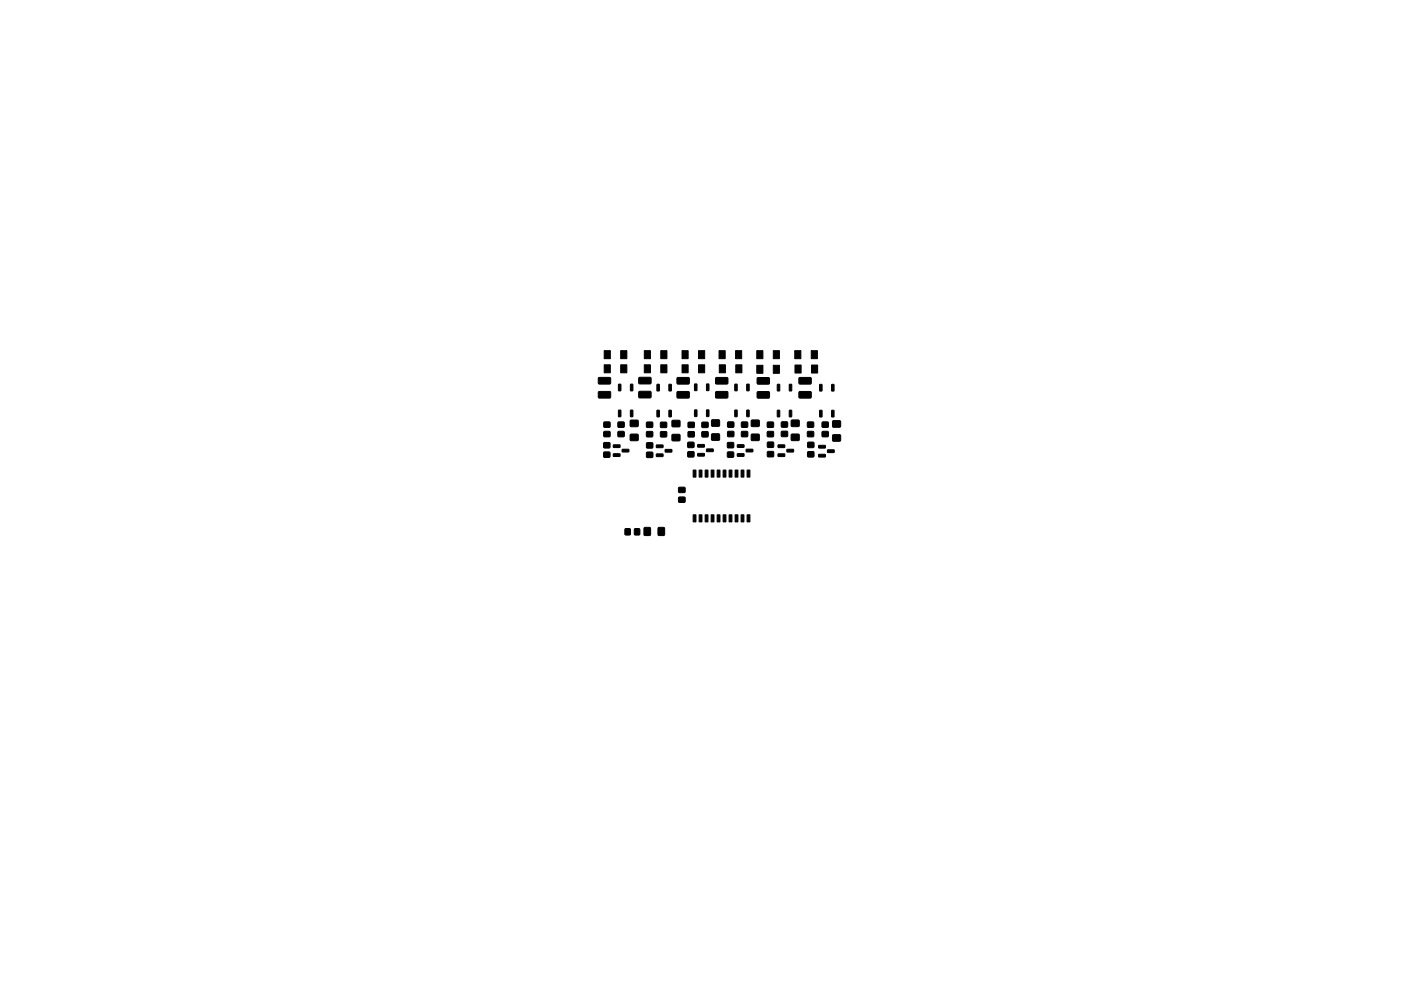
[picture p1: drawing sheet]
<svg xmlns="http://www.w3.org/2000/svg" width="297mm" height="210mm" viewBox="0 0 297 210" stroke-linecap="round" stroke-linejoin="round" font-family="sans-serif">
<g fill="#000" stroke="#000" stroke-width=".21">
<path d="M128.1 74.4h1.3v1.7h-1.3zM128.1 77.4h1.3v1.7h-1.3zM131.6 74.4h1.3v1.7h-1.3zM131.6 77.4h1.3v1.7h-1.3zM136.6 74.4h1.3v1.7h-1.3zM136.6 77.4h1.3v1.7h-1.3zM140.1 74.4h1.3v1.7h-1.3zM140.1 77.4h1.3v1.7h-1.3zM144.6 74.4h1.3v1.7h-1.3zM144.6 77.4h1.3v1.7h-1.3zM148.1 74.4h1.3v1.7h-1.3zM148.1 77.4h1.3v1.7h-1.3z"/>
<path d="M152.5 74.4h1.3v1.7h-1.3zM152.5 77.4h1.3v1.7h-1.3zM155.9 74.4h1.3v1.7h-1.3zM156 77.4h1.3v1.7h-1.3zM160.5 74.4h1.2v1.7h-1.2zM160.5 77.5h1.2v1.7h-1.2zM163.9 74.4h1.4v1.7h-1.4zM163.9 77.5h1.4v1.7h-1.4zM168.5 74.4h1.3v1.7h-1.3zM168.6 77.4h1.3v1.7h-1.3zM172 74.4h1.3v1.7h-1.3zM172 77.4h1.3v1.7h-1.3z"/>
<path d="M126.9 83.1h2.4l.2 .2v1l-.3 .2-2.2-.1-.2-.2zM126.9 80.1h2.4l.2 .2v1l-.3 .2h-2.2l-.2-.3zM128 95.9h1.3v1.1h-1.3zM128 93.9h1.3v1.1h-1.3zM128.1 91.6h1.2v1h-1.2zM128.1 89.6h1.2v1h-1.2zM130 94.4h1.4l.1 .5h-1.4zM130 96.3h1.4l.1 .5h-1.4zM131.1 91.6h1.2v1h-1.2zM131.1 89.6h1.2v1h-1.2zM131.1 87l.5 .1v1.3h-.5zM131.1 81.5l.5 .1v1.3h-.5z"/>
<path d="M131.9 95.4l1.4-.1v.5l-1.3 .1zM133.7 87l.5 .1-.1 1.3h-.4zM133.7 81.5l.5 .1-.1 1.3h-.4zM133.7 92.2h1.6v1.2h-1.6zM133.7 89.2h1.6v1.3h-1.6zM135.5 83.1l2.4-.1 .2 .3-.1 1-.2 .1h-2.2l-.2-.2zM135.5 80.1h2.4l.2 .2-.1 1-.2 .2-2.2-.1-.2-.2zM137.1 91.6h1.3v1h-1.3zM137.1 89.6h1.3v1h-1.3zM137.1 96h1.3v1h-1.3zM137.1 94h1.3v1h-1.3zM139.2 94.4h1.3l.1 .5-1.4 .1z"/>
<path d="M139.2 96.3h1.3l.1 .5-1.4 .1zM139.3 87.1h.5l-.1 1.4-.4-.1zM139.3 81.6h.5l-.1 1.4-.4-.1zM140.1 91.6h1.2v1.1h-1.2zM140.1 89.6h1.2v1.1h-1.2zM141 95.4l1.4-.1 .1 .5-1.4 .1zM141.8 87.1h.5v1.4l-.5-.1zM141.8 81.6h.5v1.4l-.5-.1zM142.5 92.2h1.6v1.3h-1.6zM142.5 89.2h1.6v1.3h-1.6zM143.6 83.1h2.4l.2 .2-.1 1-.2 .2h-2.2l-.2-.3zM143.6 80.1h2.4l.2 .2-.1 1-.2 .2h-2.2l-.2-.2z"/>
<path d="M145.9 95.9h1.2v1h-1.2zM145.9 93.9h1.2v1h-1.2zM145.9 91.6h1.3v1.1h-1.3zM145.9 89.6h1.3v1.1h-1.3zM147.3 87h.5l-.1 1.4-.5-.1zM147.3 81.5h.5l-.1 1.4-.5-.1zM147.9 94.3h1.4l.1 .5-1.4 .1zM147.9 96.2h1.4l.1 .5-1.4 .1zM148.8 91.6h1.3v1.1h-1.3zM148.8 89.6h1.3v1.1h-1.3zM149.8 95.3l1.4-.1v.5l-1.3 .1zM149.8 87h.5l-.1 1.4-.4-.1z"/>
<path d="M149.8 81.5h.5l-.1 1.4-.4-.1zM150.9 92.1h1.6v1.3h-1.6zM150.9 89.1h1.6v1.3h-1.6zM151.8 83.1h2.4l.1 .2v1l-.2 .2h-2.3l-.1-.3zM151.8 80.1h2.4l.1 .2v1l-.2 .2h-2.3l-.1-.3zM154.3 95.9h1.2v1.1h-1.2zM154.3 93.9h1.2v1.1h-1.2zM154.3 91.6h1.3v1h-1.3zM154.3 89.6h1.3v1h-1.3zM155.8 87l.5 .1-.1 1.3-.4-.1zM155.8 81.5l.5 .1-.1 1.3-.4-.1zM156.3 94.4l1.4-.1 .1 .5-1.4 .1z"/>
<path d="M156.3 96.3l1.4-.1 .1 .5-1.4 .1zM157.2 91.6h1.3v1h-1.3zM157.2 89.6h1.3v1h-1.3zM158.2 95.3h1.4v.5l-1.3 .1zM158.3 87l.5 .1v1.3l-.5-.1zM158.3 81.5l.5 .1v1.3l-.5-.1zM159.3 92.1h1.6v1.3h-1.6zM159.3 89.2h1.6v1.2h-1.6zM160.6 83.1h2.4l.2 .2-.1 1-.2 .2h-2.2l-.2-.3zM160.6 80.2l2.4-.1 .2 .2-.1 1.1-.2 .1h-2.2l-.2-.2zM162.7 91.6h1.3v1h-1.3zM162.7 89.6h1.3v1h-1.3z"/>
<path d="M162.7 95.8h1.3v1.1h-1.3zM162.7 93.8h1.3v1.1h-1.3zM164.8 87.1h.5v1.4l-.5-.1zM164.8 81.6h.5v1.4l-.5-.1zM165 94.4h1.3l.1 .5-1.4 .1zM165 96.3h1.3l.1 .5-1.4 .1zM165.7 91.5h1.2v1.1h-1.2zM165.7 89.5h1.2v1.1h-1.2zM166.9 95.4l1.3-.1 .1 .5-1.4 .1zM167.4 87.1h.5l-.1 1.4-.5-.1zM167.4 81.6h.5l-.1 1.4-.5-.1zM167.8 92.1h1.6v1.3h-1.6z"/>
<path d="M167.8 89.2h1.6v1.2h-1.6zM169.4 83.1h2.5l.1 .2v1l-.2 .2h-2.3l-.1-.3zM169.4 80.1h2.5l.1 .2v1l-.2 .2h-2.3l-.1-.2zM171.2 91.6h1.3v1h-1.3zM171.2 89.6h1.3v1h-1.3zM171.3 95.9h1.2v1h-1.2zM171.3 93.9h1.2v1h-1.2zM173.6 94.5h1.3l.1 .5-1.4 .1zM173.6 96.4h1.3l.1 .5-1.4 .1zM173.8 87.1h.5l-.1 1.4-.4-.1zM173.8 81.6h.5l-.1 1.4-.4-.1zM174.3 91.6h1.3v1h-1.3z"/>
<path d="M174.3 89.6h1.3v1h-1.3zM175.5 95.5l1.3-.1 .1 .5-1.4 .1zM176.3 87.1h.5v1.4l-.5-.1zM176.3 81.6h.5v1.4l-.5-.1zM176.6 92.3h1.6v1.3h-1.6zM176.6 89.3h1.6v1.3h-1.6zM132.5 112.2h1.1v1.3h-1.1zM134.5 112.2h1.1v1.3h-1.1zM136.6 112h1.3v1.6h-1.3zM139.6 112h1.2v1.6h-1.2zM143.9 103.4h1.3v1.1h-1.3zM143.9 105.5h1.3v1h-1.3z"/>
<path d="M147 109.2h.6v1.5h-.6zM147 99.7h.6v1.5h-.6zM148.2 109.2h.6v1.5h-.6zM148.2 99.7h.6v1.5h-.6zM149.5 109.2h.6v1.5h-.6zM149.5 99.7h.6v1.5h-.6zM150.8 109.2h.6v1.5h-.6zM150.8 99.7h.6v1.5h-.6zM152 109.2h.6v1.5h-.6zM152 99.7h.6v1.5h-.6zM153.3 109.2h.6v1.5h-.6zM153.3 99.7h.6v1.5h-.6z"/>
<path d="M154.6 109.2h.6v1.5h-.6zM154.6 99.7h.6v1.5h-.6zM155.9 109.2h.6v1.5h-.6zM155.9 99.7h.6v1.5h-.6zM157.1 109.2h.6v1.5h-.6zM157.1 99.7h.6v1.5h-.6zM158.4 109.2h.6v1.5h-.6zM158.4 99.7h.6v1.5h-.6z"/>
</g>
</svg>
